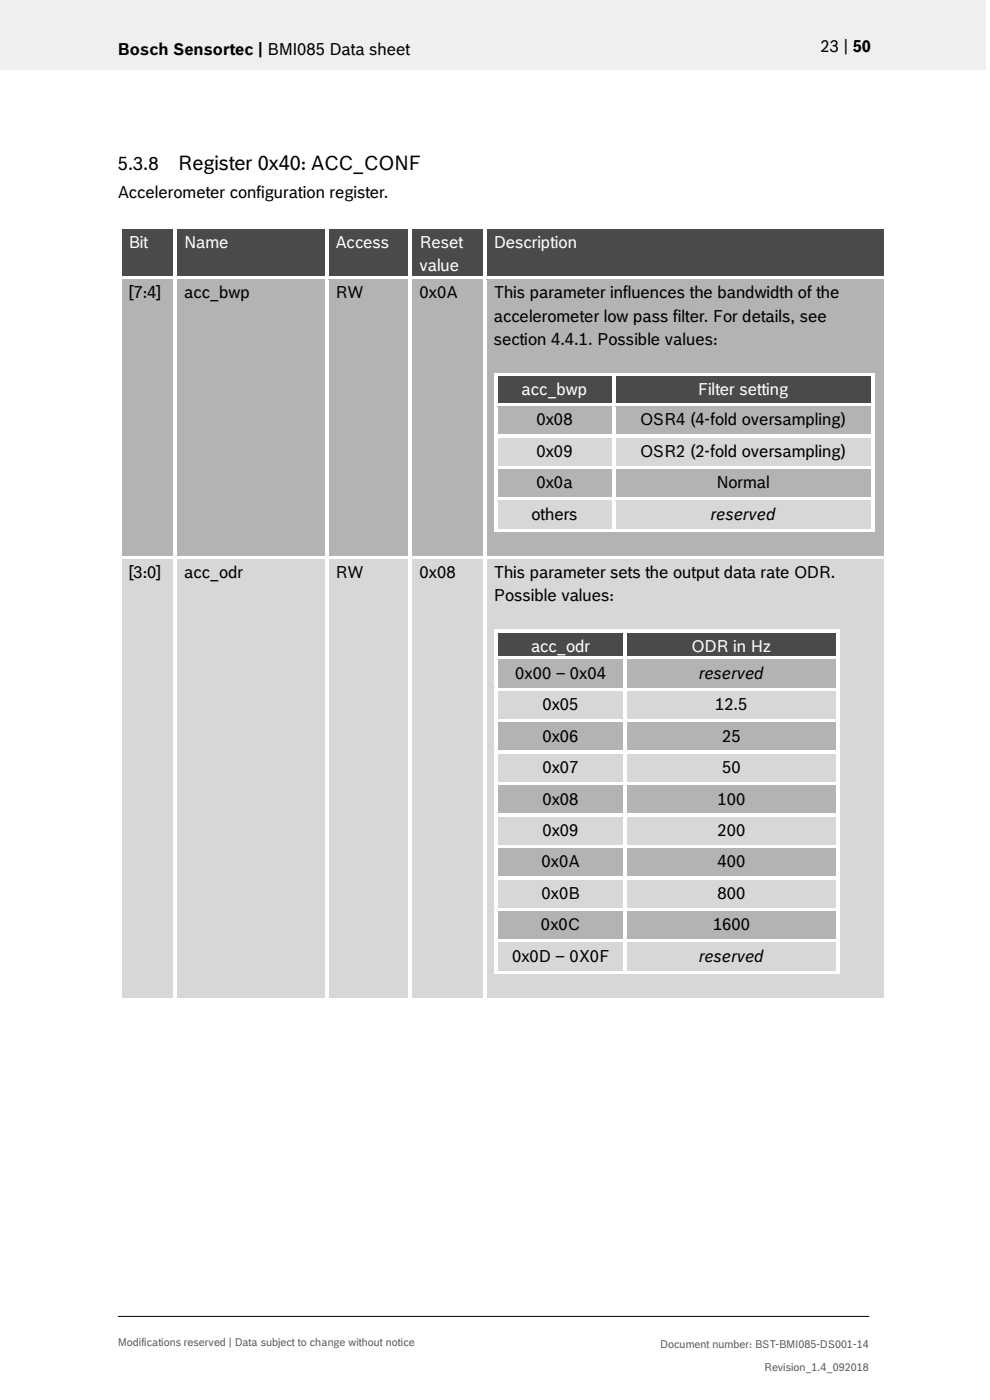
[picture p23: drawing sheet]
<svg xmlns="http://www.w3.org/2000/svg" width="210mm" height="297mm" viewBox="0 0 210 297" stroke-linecap="round" stroke-linejoin="round" font-family="sans-serif">
<defs><g id="words">
<text font-size="4.2" x="37.7" y="36">Register 0x40: ACC_CONF</text>
<text font-size="3.9" x="25" y="36">5.3.8</text>
<g font-size="3.5">
<text x="25" y="11.6">Bosch Sensortec | BMI085 Data sheet</text>
<text x="174.1" y="11">23 | 50</text>
<text x="25" y="42">Accelerometer configuration register.</text>
<text x="27.3" y="63.3">[</text>
<text x="28.3" y="63.3">7:4]</text>
<text x="39.1" y="63.3">acc_bwp</text>
<text x="71.2" y="63.3">RW</text>
<text x="89" y="63.3">0x0A</text>
<text x="104.8" y="63.3">This parameter influences the bandwidth of the</text>
<text x="104.8" y="68.2">accelerometer low pass filter. For details, see</text>
<text x="104.8" y="73.2">section 4.4.1. Possible values:</text>
<text x="113.8" y="90.3">0x08</text>
<text x="135.8" y="90.3">OSR4 (4-fold oversampling)</text>
<text x="113.8" y="96.9">0x09</text>
<text x="135.8" y="96.9">OSR2 (2-fold oversampling)</text>
<text x="113.8" y="103.6">0x0a</text>
<text x="152" y="103.6">Normal</text>
<text x="112.7" y="110.2">others</text>
<text x="150.8" y="110.2">reserved</text>
<text x="27.3" y="122.6">[3:0]</text>
<text x="39.1" y="122.6">acc_odr</text>
<text x="71.2" y="122.6">RW</text>
<text x="89" y="122.6">0x08</text>
<text x="104.8" y="122.6">This parameter sets the output data rate ODR.</text>
<text x="104.8" y="127.6">Possible values:</text>
<text x="109.3" y="144">0x00 – 0x04</text>
<text x="148.3" y="144">reserved</text>
<text x="115.1" y="150.7">0x05</text>
<text x="151.7" y="150.7">12.5</text>
<text x="115.1" y="157.4">0x06</text>
<text x="153.2" y="157.4">25</text>
<text x="115.1" y="164">0x07</text>
<text x="153.2" y="164">50</text>
<text x="115.1" y="170.7">0x08</text>
<text x="152.2" y="170.7">100</text>
<text x="115.1" y="177.3">0x09</text>
<text x="152.2" y="177.3">200</text>
<text x="114.9" y="184">0x0A</text>
<text x="152.2" y="184">400</text>
<text x="114.9" y="190.7">0x0B</text>
<text x="152.2" y="190.7">800</text>
<text x="114.8" y="197.4">0x0C</text>
<text x="151.3" y="197.4">1600</text>
<text x="108.6" y="204">0x0D – 0X0F</text>
<text x="148.3" y="204">reserved</text>
</g>
<g font-size="3.5" fill="#fff">
<text x="27.3" y="52.6">Bit</text>
<text x="39.1" y="52.6">Name</text>
<text x="71.2" y="52.6">Access</text>
<text x="89" y="52.6">Reset</text>
<text x="104.8" y="52.6">Description</text>
<text x="89" y="57.6">value</text>
<text x="110.7" y="83.9">acc_bwp</text>
<text x="148" y="83.9">Filter setting</text>
<text x="112.6" y="138.3">acc_odr</text>
<text x="146.7" y="138.3">ODR in Hz</text>
</g>
<g font-size="2.3" fill="#535f6b">
<text x="25" y="285.5">Modifications reserved | Data subject to change without notice</text>
<text x="140.1" y="285.9">Document number: BST-BMI085-DS001-14</text>
<text x="162.1" y="290.9">Revision_1.4_092018</text>
</g>
</g></defs>
<path d="M0 0h209.1v14.8h-209.1z" fill="#efeff0"/>
<path d="M25 279.3h159.4" fill="none" stroke="#000" stroke-width=".21"/>
<g fill="#424c58">
<path d="M25.8 48.7h11v9.8h-11z" fill-rule="evenodd"/>
<path d="M37.5 48.7h31.4v9.8h-31.4z" fill-rule="evenodd"/>
<path d="M69.7 48.7h17v9.8h-17z" fill-rule="evenodd"/>
<path d="M87.5 48.7h14.9v9.8h-14.9z" fill-rule="evenodd"/>
<path d="M103.3 48.7h84.2v9.8h-84.2z" fill-rule="evenodd"/>
</g>
<g fill="#424c58">
<path d="M27.3 48.7h8v4.9h-8z"/>
<path d="M39.1 48.7h28.3v4.9h-28.3z"/>
<path d="M71.2 48.7h14v4.9h-14z"/>
<path d="M89 48.7h12v4.9h-12z"/>
<path d="M89 53.6h12v4.9h-12z"/>
<path d="M104.8 48.7h81.1v4.9h-81.1z"/>
</g>
<g fill="#fff">
<path d="M25.1 47.9h.7v.8h-.7z" fill-rule="evenodd"/>
<path d="M25.1 47.9h.7v.7h-.7z" fill-rule="evenodd"/>
<path d="M25.8 47.9h11v.7h-11z" fill-rule="evenodd"/>
</g>
<path d="M25.8 48.7h11" fill="none" stroke="#424c58" stroke-width=".21"/>
<path d="M36.8 48.6l.7 .1z" fill="#fff"/>
<g fill="#fff">
<path d="M36.8 47.9h.7v.7h-.7z" fill-rule="evenodd"/>
<path d="M37.5 47.9h31.4v.7h-31.4z" fill-rule="evenodd"/>
</g>
<path d="M37.5 48.7h31.4" fill="none" stroke="#424c58" stroke-width=".21"/>
<path d="M68.9 48.6l.8 .1z" fill="#fff"/>
<g fill="#fff">
<path d="M68.9 47.9h.8v.7h-.8z" fill-rule="evenodd"/>
<path d="M69.7 47.9h17v.7h-17z" fill-rule="evenodd"/>
</g>
<path d="M69.7 48.7h17" fill="none" stroke="#424c58" stroke-width=".21"/>
<path d="M86.7 48.6l.8 .1z" fill="#fff"/>
<g fill="#fff">
<path d="M86.7 47.9h.8v.7h-.8z" fill-rule="evenodd"/>
<path d="M87.5 47.9h15v.7h-15z" fill-rule="evenodd"/>
</g>
<path d="M87.5 48.7h15" fill="none" stroke="#424c58" stroke-width=".21"/>
<path d="M102.5 48.6l.8 .1z" fill="#fff"/>
<g fill="#fff">
<path d="M102.5 47.9h.8v.7h-.8z" fill-rule="evenodd"/>
<path d="M103.3 47.9h84.2v.7h-84.2z" fill-rule="evenodd"/>
</g>
<path d="M103.3 48.7h84.2" fill="none" stroke="#424c58" stroke-width=".21"/>
<g fill="#fff">
<path d="M187.5 47.9h.8v.8h-.8z" fill-rule="evenodd"/>
<path d="M187.5 47.9h.8v.7h-.8z" fill-rule="evenodd"/>
<path d="M25.1 48.7h.7v9.8h-.7z" fill-rule="evenodd"/>
<path d="M36.8 48.7h.7v9.8h-.7z" fill-rule="evenodd"/>
<path d="M68.9 48.7h.8v9.8h-.8z" fill-rule="evenodd"/>
<path d="M86.7 48.7h.8v9.8h-.8z" fill-rule="evenodd"/>
<path d="M102.5 48.7h.8v9.8h-.8z" fill-rule="evenodd"/>
<path d="M187.5 48.7h.8v9.8h-.8z" fill-rule="evenodd"/>
</g>
<g fill="#b2b3b5">
<path d="M25.8 59.4h11v58.5h-11z" fill-rule="evenodd"/>
<path d="M37.5 59.4h31.4v58.5h-31.4z" fill-rule="evenodd"/>
<path d="M69.7 59.4h17v58.5h-17z" fill-rule="evenodd"/>
<path d="M87.5 59.4h14.9v58.5h-14.9z" fill-rule="evenodd"/>
<path d="M103.3 59.4h84.2v58.5h-84.2z" fill-rule="evenodd"/>
<path d="M104.8 64.3h81.1v4.9h-81.1z" fill-rule="evenodd"/>
<path d="M104.8 69.2h81.1v5h-81.1z" fill-rule="evenodd"/>
<path d="M104.8 74.2h81.1v4.9h-81.1z" fill-rule="evenodd"/>
</g>
<g fill="#b2b3b5">
<path d="M27.3 59.4h8v4.9h-8z"/>
<path d="M39.1 59.4h28.3v4.9h-28.3z"/>
<path d="M71.2 59.4h14v4.9h-14z"/>
<path d="M89 59.4h12v4.9h-12z"/>
<path d="M104.8 59.4h81.1v4.9h-81.1z"/>
</g>
<path d="M104.8 79.1v6.4" fill="none" stroke="#b2b3b5" stroke-width=".21"/>
<g fill="#424c58">
<path d="M105.5 79.9h24.3v5.6h-24.3z" fill-rule="evenodd"/>
<path d="M130.6 79.9h54.2v5.6h-54.2z" fill-rule="evenodd"/>
</g>
<g fill="#424c58">
<path d="M107.1 79.9h21.2v4.9h-21.2z"/>
<path d="M132.1 79.9h51.2v4.9h-51.2z"/>
</g>
<g fill="#fff">
<path d="M104.8 79.1h.8v.8h-.8z" fill-rule="evenodd"/>
<path d="M104.8 79.1h.8v.7h-.8z" fill-rule="evenodd"/>
<path d="M105.6 79.1h24.2v.7h-24.2z" fill-rule="evenodd"/>
</g>
<path d="M105.6 79.9h24.2" fill="none" stroke="#424c58" stroke-width=".21"/>
<path d="M129.8 79.8l.8 .1z" fill="#fff"/>
<g fill="#fff">
<path d="M129.8 79.1h.8v.7h-.8z" fill-rule="evenodd"/>
<path d="M130.6 79.1h54.2v.7h-54.2z" fill-rule="evenodd"/>
</g>
<path d="M130.6 79.9h54.2" fill="none" stroke="#424c58" stroke-width=".21"/>
<g fill="#fff">
<path d="M184.8 79.1h.7v.8h-.7z" fill-rule="evenodd"/>
<path d="M184.8 79.1h.7v.7h-.7z" fill-rule="evenodd"/>
<path d="M104.8 79.9h.8v5.6h-.8z" fill-rule="evenodd"/>
<path d="M129.8 79.9h.8v5.6h-.8z" fill-rule="evenodd"/>
<path d="M184.8 79.9h.7v5.6h-.7z" fill-rule="evenodd"/>
</g>
<path d="M104.8 85.5v6.7" fill="none" stroke="#b2b3b5" stroke-width=".21"/>
<g fill="#b2b3b5">
<path d="M105.5 86.3h24.3v5.9h-24.3z" fill-rule="evenodd"/>
<path d="M130.6 86.3h54.2v5.9h-54.2z" fill-rule="evenodd"/>
</g>
<g fill="#b2b3b5">
<path d="M107.1 86.3h21.2v4.9h-21.2z"/>
<path d="M132.1 86.3h51.2v4.9h-51.2z"/>
</g>
<g fill="#fff">
<path d="M104.8 85.5h.8v.8h-.8z" fill-rule="evenodd"/>
<path d="M105.6 85.5h24.2v.8h-24.2z" fill-rule="evenodd"/>
</g>
<path d="M105.6 86.3h24.2" fill="none" stroke="#b2b3b5" stroke-width=".21"/>
<g fill="#fff">
<path d="M129.8 85.5h.8v.8h-.8z" fill-rule="evenodd"/>
<path d="M130.6 85.5h54.2v.8h-54.2z" fill-rule="evenodd"/>
</g>
<path d="M130.6 86.3h54.2" fill="none" stroke="#b2b3b5" stroke-width=".21"/>
<g fill="#fff">
<path d="M184.8 85.5h.7v.8h-.7z" fill-rule="evenodd"/>
<path d="M104.8 86.3h.8v5.9h-.8z" fill-rule="evenodd"/>
<path d="M129.8 86.3h.8v5.9h-.8z" fill-rule="evenodd"/>
<path d="M184.8 86.3h.7v5.9h-.7z" fill-rule="evenodd"/>
</g>
<path d="M104.8 92.2v6.6" fill="none" stroke="#b2b3b5" stroke-width=".21"/>
<g fill="#d7d7da">
<path d="M105.5 93h24.3v5.8h-24.3z" fill-rule="evenodd"/>
<path d="M130.6 93h54.2v5.8h-54.2z" fill-rule="evenodd"/>
</g>
<g fill="#d7d7da">
<path d="M107.1 93h21.2v4.9h-21.2z"/>
<path d="M132.1 93h51.2v4.9h-51.2z"/>
</g>
<g fill="#fff">
<path d="M104.8 92.2h.8v.8h-.8z" fill-rule="evenodd"/>
<path d="M105.6 92.2h24.2v.7h-24.2z" fill-rule="evenodd"/>
</g>
<path d="M105.6 92.9h24.2" fill="none" stroke="#d7d7da" stroke-width=".21"/>
<g fill="#fff">
<path d="M129.8 92.2h.8v.8h-.8z" fill-rule="evenodd"/>
<path d="M130.6 92.2h54.2v.7h-54.2z" fill-rule="evenodd"/>
</g>
<path d="M130.6 92.9h54.2" fill="none" stroke="#d7d7da" stroke-width=".21"/>
<g fill="#fff">
<path d="M184.8 92.2h.7v.8h-.7z" fill-rule="evenodd"/>
<path d="M104.8 93h.8v5.8h-.8z" fill-rule="evenodd"/>
<path d="M129.8 93h.8v5.8h-.8z" fill-rule="evenodd"/>
<path d="M184.8 93h.7v5.8h-.7z" fill-rule="evenodd"/>
</g>
<path d="M104.8 98.8v6.7" fill="none" stroke="#b2b3b5" stroke-width=".21"/>
<g fill="#b2b3b5">
<path d="M105.5 99.6h24.3v5.9h-24.3z" fill-rule="evenodd"/>
<path d="M130.6 99.6h54.2v5.9h-54.2z" fill-rule="evenodd"/>
</g>
<g fill="#b2b3b5">
<path d="M107.1 99.6h21.2v5h-21.2z"/>
<path d="M132.1 99.6h51.2v5h-51.2z"/>
</g>
<g fill="#fff">
<path d="M104.8 98.8h.8v.9h-.8z" fill-rule="evenodd"/>
<path d="M105.6 98.8h24.2v.8h-24.2z" fill-rule="evenodd"/>
</g>
<path d="M105.6 99.6h24.2" fill="none" stroke="#b2b3b5" stroke-width=".21"/>
<g fill="#fff">
<path d="M129.8 98.8h.8v.9h-.8z" fill-rule="evenodd"/>
<path d="M130.6 98.8h54.2v.8h-54.2z" fill-rule="evenodd"/>
</g>
<path d="M130.6 99.6h54.2" fill="none" stroke="#b2b3b5" stroke-width=".21"/>
<g fill="#fff">
<path d="M184.8 98.8h.7v.9h-.7z" fill-rule="evenodd"/>
<path d="M104.8 99.7h.8v5.8h-.8z" fill-rule="evenodd"/>
<path d="M129.8 99.7h.8v5.8h-.8z" fill-rule="evenodd"/>
<path d="M184.8 99.7h.7v5.8h-.7z" fill-rule="evenodd"/>
</g>
<path d="M104.8 105.5v7.4" fill="none" stroke="#b2b3b5" stroke-width=".21"/>
<g fill="#d7d7da">
<path d="M105.5 106.3h24.3v5.9h-24.3z" fill-rule="evenodd"/>
<path d="M130.6 106.3h54.2v5.9h-54.2z" fill-rule="evenodd"/>
</g>
<g fill="#d7d7da">
<path d="M107.1 106.3h21.2v4.9h-21.2z"/>
<path d="M132.1 106.3h51.2v4.9h-51.2z"/>
</g>
<g fill="#fff">
<path d="M104.8 105.5h.8v.8h-.8z" fill-rule="evenodd"/>
<path d="M105.6 105.5h24.2v.8h-24.2z" fill-rule="evenodd"/>
</g>
<path d="M105.6 106.3h24.2" fill="none" stroke="#d7d7da" stroke-width=".21"/>
<g fill="#fff">
<path d="M129.8 105.5h.8v.8h-.8z" fill-rule="evenodd"/>
<path d="M130.6 105.5h54.2v.8h-54.2z" fill-rule="evenodd"/>
</g>
<path d="M130.6 106.3h54.2" fill="none" stroke="#d7d7da" stroke-width=".21"/>
<g fill="#fff">
<path d="M184.8 105.5h.7v.8h-.7z" fill-rule="evenodd"/>
<path d="M104.8 106.3h.8v5.9h-.8z" fill-rule="evenodd"/>
<path d="M104.8 112.2h.8v.7h-.8z" fill-rule="evenodd"/>
<path d="M104.8 112.2h.8v.7h-.8z" fill-rule="evenodd"/>
<path d="M105.6 112.2h24.2v.7h-24.2z" fill-rule="evenodd"/>
<path d="M129.8 106.3h.8v5.9h-.8z" fill-rule="evenodd"/>
<path d="M129.8 112.2h.8v.7h-.8z" fill-rule="evenodd"/>
<path d="M130.6 112.2h54.2v.7h-54.2z" fill-rule="evenodd"/>
<path d="M184.8 106.3h.7v5.9h-.7z" fill-rule="evenodd"/>
<path d="M184.8 112.2h.7v.7h-.7z" fill-rule="evenodd"/>
<path d="M184.8 112.2h.7v.7h-.7z" fill-rule="evenodd"/>
</g>
<path d="M104.8 112.9h81.1v5h-81.1z" fill="#b2b3b5"/>
<g fill="#fff">
<path d="M25.1 58.5h.7v.9h-.7z" fill-rule="evenodd"/>
<path d="M25.8 58.5h11v.8h-11z" fill-rule="evenodd"/>
</g>
<path d="M25.8 59.3h11" fill="none" stroke="#b2b3b5" stroke-width=".21"/>
<g fill="#fff">
<path d="M36.8 58.5h.7v.9h-.7z" fill-rule="evenodd"/>
<path d="M37.5 58.5h31.4v.8h-31.4z" fill-rule="evenodd"/>
</g>
<path d="M37.5 59.3h31.4" fill="none" stroke="#b2b3b5" stroke-width=".21"/>
<g fill="#fff">
<path d="M68.9 58.5h.8v.9h-.8z" fill-rule="evenodd"/>
<path d="M69.7 58.5h17v.8h-17z" fill-rule="evenodd"/>
</g>
<path d="M69.7 59.3h17" fill="none" stroke="#b2b3b5" stroke-width=".21"/>
<g fill="#fff">
<path d="M86.7 58.5h.8v.9h-.8z" fill-rule="evenodd"/>
<path d="M87.5 58.5h15v.8h-15z" fill-rule="evenodd"/>
</g>
<path d="M87.5 59.3h15" fill="none" stroke="#b2b3b5" stroke-width=".21"/>
<g fill="#fff">
<path d="M102.5 58.5h.8v.9h-.8z" fill-rule="evenodd"/>
<path d="M103.3 58.5h84.2v.8h-84.2z" fill-rule="evenodd"/>
</g>
<path d="M103.3 59.3h84.2" fill="none" stroke="#b2b3b5" stroke-width=".21"/>
<g fill="#fff">
<path d="M187.5 58.5h.8v.9h-.8z" fill-rule="evenodd"/>
<path d="M25.1 59.4h.7v58.5h-.7z" fill-rule="evenodd"/>
<path d="M36.8 59.4h.7v58.5h-.7z" fill-rule="evenodd"/>
<path d="M68.9 59.4h.8v58.5h-.8z" fill-rule="evenodd"/>
<path d="M86.7 59.4h.8v58.5h-.8z" fill-rule="evenodd"/>
<path d="M102.5 59.4h.8v58.5h-.8z" fill-rule="evenodd"/>
<path d="M187.5 59.4h.8v58.5h-.8z" fill-rule="evenodd"/>
</g>
<g fill="#d7d7da">
<path d="M25.8 118.7h11v93h-11z" fill-rule="evenodd"/>
<path d="M37.5 118.7h31.4v93h-31.4z" fill-rule="evenodd"/>
<path d="M69.7 118.7h17v93h-17z" fill-rule="evenodd"/>
<path d="M87.5 118.7h14.9v93h-14.9z" fill-rule="evenodd"/>
<path d="M103.3 118.7h84.2v93h-84.2z" fill-rule="evenodd"/>
<path d="M104.8 123.6h81.1v5h-81.1z" fill-rule="evenodd"/>
<path d="M104.8 128.6h81.1v4.9h-81.1z" fill-rule="evenodd"/>
</g>
<g fill="#d7d7da">
<path d="M27.3 118.7h8v4.9h-8z"/>
<path d="M39.1 118.7h28.3v4.9h-28.3z"/>
<path d="M71.2 118.7h14v4.9h-14z"/>
<path d="M89 118.7h12v4.9h-12z"/>
<path d="M104.8 118.7h81.1v4.9h-81.1z"/>
</g>
<path d="M104.8 133.5v5.7" fill="none" stroke="#d7d7da" stroke-width=".21"/>
<g fill="#424c58">
<path d="M105.5 134.3h26.8v4.9h-26.8z" fill-rule="evenodd"/>
<path d="M133.1 134.3h44.2v4.9h-44.2z" fill-rule="evenodd"/>
</g>
<g fill="#424c58">
<path d="M107.1 134.3h23.7v4.9h-23.7z"/>
<path d="M134.6 134.3h41.2v4.9h-41.2z"/>
</g>
<g fill="#fff">
<path d="M104.8 133.5h.8v.8h-.8z" fill-rule="evenodd"/>
<path d="M104.8 133.5h.8v.8h-.8z" fill-rule="evenodd"/>
<path d="M105.6 133.5h26.7v.8h-26.7z" fill-rule="evenodd"/>
</g>
<path d="M105.6 134.3h26.7" fill="none" stroke="#424c58" stroke-width=".21"/>
<path d="M132.3 134.3h.8z" fill="#fff"/>
<g fill="#fff">
<path d="M132.3 133.5h.8v.8h-.8z" fill-rule="evenodd"/>
<path d="M133.1 133.5h44.2v.8h-44.2z" fill-rule="evenodd"/>
</g>
<path d="M133.1 134.3h44.2" fill="none" stroke="#424c58" stroke-width=".21"/>
<g fill="#fff">
<path d="M177.3 133.5h.8v.8h-.8z" fill-rule="evenodd"/>
<path d="M177.3 133.5h.8v.8h-.8z" fill-rule="evenodd"/>
<path d="M104.8 134.3h.8v4.9h-.8z" fill-rule="evenodd"/>
<path d="M132.3 134.3h.8v4.9h-.8z" fill-rule="evenodd"/>
<path d="M177.3 134.3h.8v4.9h-.8z" fill-rule="evenodd"/>
</g>
<path d="M104.8 139.2v6.7" fill="none" stroke="#d7d7da" stroke-width=".21"/>
<g fill="#b2b3b5">
<path d="M105.5 140h26.8v5.9h-26.8z" fill-rule="evenodd"/>
<path d="M133.1 140h44.2v5.9h-44.2z" fill-rule="evenodd"/>
</g>
<g fill="#b2b3b5">
<path d="M107.1 140h23.7v5h-23.7z"/>
<path d="M134.6 140h41.2v5h-41.2z"/>
</g>
<g fill="#fff">
<path d="M104.8 139.2h.8v.8h-.8z" fill-rule="evenodd"/>
<path d="M105.6 139.2h26.7v.8h-26.7z" fill-rule="evenodd"/>
</g>
<path d="M105.6 140h26.7" fill="none" stroke="#b2b3b5" stroke-width=".21"/>
<g fill="#fff">
<path d="M132.3 139.2h.8v.8h-.8z" fill-rule="evenodd"/>
<path d="M133.1 139.2h44.2v.8h-44.2z" fill-rule="evenodd"/>
</g>
<path d="M133.1 140h44.2" fill="none" stroke="#b2b3b5" stroke-width=".21"/>
<g fill="#fff">
<path d="M177.3 139.2h.8v.8h-.8z" fill-rule="evenodd"/>
<path d="M104.8 140h.8v5.9h-.8z" fill-rule="evenodd"/>
<path d="M132.3 140h.8v5.9h-.8z" fill-rule="evenodd"/>
<path d="M177.3 140h.8v5.9h-.8z" fill-rule="evenodd"/>
</g>
<path d="M104.8 145.9v6.7" fill="none" stroke="#d7d7da" stroke-width=".21"/>
<g fill="#d7d7da">
<path d="M105.5 146.7h26.8v5.9h-26.8z" fill-rule="evenodd"/>
<path d="M133.1 146.7h44.2v5.9h-44.2z" fill-rule="evenodd"/>
</g>
<g fill="#d7d7da">
<path d="M107.1 146.7h23.7v4.9h-23.7z"/>
<path d="M134.6 146.7h41.2v4.9h-41.2z"/>
</g>
<g fill="#fff">
<path d="M104.8 145.9h.8v.8h-.8z" fill-rule="evenodd"/>
<path d="M105.6 145.9h26.7v.8h-26.7z" fill-rule="evenodd"/>
</g>
<path d="M105.6 146.7h26.7" fill="none" stroke="#d7d7da" stroke-width=".21"/>
<g fill="#fff">
<path d="M132.3 145.9h.8v.8h-.8z" fill-rule="evenodd"/>
<path d="M133.1 145.9h44.2v.8h-44.2z" fill-rule="evenodd"/>
</g>
<path d="M133.1 146.7h44.2" fill="none" stroke="#d7d7da" stroke-width=".21"/>
<g fill="#fff">
<path d="M177.3 145.9h.8v.8h-.8z" fill-rule="evenodd"/>
<path d="M104.8 146.7h.8v5.9h-.8z" fill-rule="evenodd"/>
<path d="M132.3 146.7h.8v5.9h-.8z" fill-rule="evenodd"/>
<path d="M177.3 146.7h.8v5.9h-.8z" fill-rule="evenodd"/>
</g>
<path d="M104.8 152.6v6.7" fill="none" stroke="#d7d7da" stroke-width=".21"/>
<g fill="#b2b3b5">
<path d="M105.5 153.4h26.8v5.9h-26.8z" fill-rule="evenodd"/>
<path d="M133.1 153.4h44.2v5.9h-44.2z" fill-rule="evenodd"/>
</g>
<g fill="#b2b3b5">
<path d="M107.1 153.4h23.7v4.9h-23.7z"/>
<path d="M134.6 153.4h41.2v4.9h-41.2z"/>
</g>
<g fill="#fff">
<path d="M104.8 152.6h.8v.8h-.8z" fill-rule="evenodd"/>
<path d="M105.6 152.6h26.7v.7h-26.7z" fill-rule="evenodd"/>
</g>
<path d="M105.6 153.4h26.7" fill="none" stroke="#b2b3b5" stroke-width=".21"/>
<g fill="#fff">
<path d="M132.3 152.6h.8v.8h-.8z" fill-rule="evenodd"/>
<path d="M133.1 152.6h44.2v.7h-44.2z" fill-rule="evenodd"/>
</g>
<path d="M133.1 153.4h44.2" fill="none" stroke="#b2b3b5" stroke-width=".21"/>
<g fill="#fff">
<path d="M177.3 152.6h.8v.8h-.8z" fill-rule="evenodd"/>
<path d="M104.8 153.4h.8v5.9h-.8z" fill-rule="evenodd"/>
<path d="M132.3 153.4h.8v5.9h-.8z" fill-rule="evenodd"/>
<path d="M177.3 153.4h.8v5.9h-.8z" fill-rule="evenodd"/>
</g>
<path d="M104.8 159.3v6.6" fill="none" stroke="#d7d7da" stroke-width=".21"/>
<g fill="#d7d7da">
<path d="M105.5 160h26.8v5.9h-26.8z" fill-rule="evenodd"/>
<path d="M133.1 160h44.2v5.9h-44.2z" fill-rule="evenodd"/>
</g>
<g fill="#d7d7da">
<path d="M107.1 160h23.7v5h-23.7z"/>
<path d="M134.6 160h41.2v5h-41.2z"/>
</g>
<g fill="#fff">
<path d="M104.8 159.3h.8v.8h-.8z" fill-rule="evenodd"/>
<path d="M105.6 159.3h26.7v.7h-26.7z" fill-rule="evenodd"/>
</g>
<path d="M105.6 160h26.7" fill="none" stroke="#d7d7da" stroke-width=".21"/>
<g fill="#fff">
<path d="M132.3 159.3h.8v.8h-.8z" fill-rule="evenodd"/>
<path d="M133.1 159.3h44.2v.7h-44.2z" fill-rule="evenodd"/>
</g>
<path d="M133.1 160h44.2" fill="none" stroke="#d7d7da" stroke-width=".21"/>
<g fill="#fff">
<path d="M177.3 159.3h.8v.8h-.8z" fill-rule="evenodd"/>
<path d="M104.8 160.1h.8v5.8h-.8z" fill-rule="evenodd"/>
<path d="M132.3 160.1h.8v5.8h-.8z" fill-rule="evenodd"/>
<path d="M177.3 160.1h.8v5.8h-.8z" fill-rule="evenodd"/>
</g>
<path d="M104.8 165.9v6.7" fill="none" stroke="#d7d7da" stroke-width=".21"/>
<g fill="#b2b3b5">
<path d="M105.5 166.7h26.8v5.9h-26.8z" fill-rule="evenodd"/>
<path d="M133.1 166.7h44.2v5.9h-44.2z" fill-rule="evenodd"/>
</g>
<g fill="#b2b3b5">
<path d="M107.1 166.7h23.7v5h-23.7z"/>
<path d="M134.6 166.7h41.2v5h-41.2z"/>
</g>
<g fill="#fff">
<path d="M104.8 165.9h.8v.8h-.8z" fill-rule="evenodd"/>
<path d="M105.6 165.9h26.7v.8h-26.7z" fill-rule="evenodd"/>
</g>
<path d="M105.6 166.7h26.7" fill="none" stroke="#b2b3b5" stroke-width=".21"/>
<g fill="#fff">
<path d="M132.3 165.9h.8v.8h-.8z" fill-rule="evenodd"/>
<path d="M133.1 165.9h44.2v.8h-44.2z" fill-rule="evenodd"/>
</g>
<path d="M133.1 166.7h44.2" fill="none" stroke="#b2b3b5" stroke-width=".21"/>
<g fill="#fff">
<path d="M177.3 165.9h.8v.8h-.8z" fill-rule="evenodd"/>
<path d="M104.8 166.7h.8v5.9h-.8z" fill-rule="evenodd"/>
<path d="M132.3 166.7h.8v5.9h-.8z" fill-rule="evenodd"/>
<path d="M177.3 166.7h.8v5.9h-.8z" fill-rule="evenodd"/>
</g>
<path d="M104.8 172.6v6.6" fill="none" stroke="#d7d7da" stroke-width=".21"/>
<g fill="#d7d7da">
<path d="M105.5 173.4h26.8v5.8h-26.8z" fill-rule="evenodd"/>
<path d="M133.1 173.4h44.2v5.8h-44.2z" fill-rule="evenodd"/>
</g>
<g fill="#d7d7da">
<path d="M107.1 173.4h23.7v4.9h-23.7z"/>
<path d="M134.6 173.4h41.2v4.9h-41.2z"/>
</g>
<g fill="#fff">
<path d="M104.8 172.6h.8v.8h-.8z" fill-rule="evenodd"/>
<path d="M105.6 172.6h26.7v.8h-26.7z" fill-rule="evenodd"/>
</g>
<path d="M105.6 173.4h26.7" fill="none" stroke="#d7d7da" stroke-width=".21"/>
<g fill="#fff">
<path d="M132.3 172.6h.8v.8h-.8z" fill-rule="evenodd"/>
<path d="M133.1 172.6h44.2v.8h-44.2z" fill-rule="evenodd"/>
</g>
<path d="M133.1 173.4h44.2" fill="none" stroke="#d7d7da" stroke-width=".21"/>
<g fill="#fff">
<path d="M177.3 172.6h.8v.8h-.8z" fill-rule="evenodd"/>
<path d="M104.8 173.4h.8v5.8h-.8z" fill-rule="evenodd"/>
<path d="M132.3 173.4h.8v5.8h-.8z" fill-rule="evenodd"/>
<path d="M177.3 173.4h.8v5.8h-.8z" fill-rule="evenodd"/>
</g>
<path d="M104.8 179.2v6.7" fill="none" stroke="#d7d7da" stroke-width=".21"/>
<g fill="#b2b3b5">
<path d="M105.5 180h26.8v5.9h-26.8z" fill-rule="evenodd"/>
<path d="M133.1 180h44.2v5.9h-44.2z" fill-rule="evenodd"/>
</g>
<g fill="#b2b3b5">
<path d="M107.1 180h23.7v5h-23.7z"/>
<path d="M134.6 180h41.2v5h-41.2z"/>
</g>
<g fill="#fff">
<path d="M104.8 179.2h.8v.8h-.8z" fill-rule="evenodd"/>
<path d="M105.6 179.2h26.7v.8h-26.7z" fill-rule="evenodd"/>
</g>
<path d="M105.6 180h26.7" fill="none" stroke="#b2b3b5" stroke-width=".21"/>
<g fill="#fff">
<path d="M132.3 179.2h.8v.8h-.8z" fill-rule="evenodd"/>
<path d="M133.1 179.2h44.2v.8h-44.2z" fill-rule="evenodd"/>
</g>
<path d="M133.1 180h44.2" fill="none" stroke="#b2b3b5" stroke-width=".21"/>
<g fill="#fff">
<path d="M177.3 179.2h.8v.8h-.8z" fill-rule="evenodd"/>
<path d="M104.8 180h.8v5.9h-.8z" fill-rule="evenodd"/>
<path d="M132.3 180h.8v5.9h-.8z" fill-rule="evenodd"/>
<path d="M177.3 180h.8v5.9h-.8z" fill-rule="evenodd"/>
</g>
<path d="M104.8 185.9v6.7" fill="none" stroke="#d7d7da" stroke-width=".21"/>
<g fill="#d7d7da">
<path d="M105.5 186.7h26.8v5.9h-26.8z" fill-rule="evenodd"/>
<path d="M133.1 186.7h44.2v5.9h-44.2z" fill-rule="evenodd"/>
</g>
<g fill="#d7d7da">
<path d="M107.1 186.7h23.7v4.9h-23.7z"/>
<path d="M134.6 186.7h41.2v4.9h-41.2z"/>
</g>
<g fill="#fff">
<path d="M104.8 185.9h.8v.8h-.8z" fill-rule="evenodd"/>
<path d="M105.6 185.9h26.7v.8h-26.7z" fill-rule="evenodd"/>
</g>
<path d="M105.6 186.7h26.7" fill="none" stroke="#d7d7da" stroke-width=".21"/>
<g fill="#fff">
<path d="M132.3 185.9h.8v.8h-.8z" fill-rule="evenodd"/>
<path d="M133.1 185.9h44.2v.8h-44.2z" fill-rule="evenodd"/>
</g>
<path d="M133.1 186.7h44.2" fill="none" stroke="#d7d7da" stroke-width=".21"/>
<g fill="#fff">
<path d="M177.3 185.9h.8v.8h-.8z" fill-rule="evenodd"/>
<path d="M104.8 186.7h.8v5.9h-.8z" fill-rule="evenodd"/>
<path d="M132.3 186.7h.8v5.9h-.8z" fill-rule="evenodd"/>
<path d="M177.3 186.7h.8v5.9h-.8z" fill-rule="evenodd"/>
</g>
<path d="M104.8 192.6v6.7" fill="none" stroke="#d7d7da" stroke-width=".21"/>
<g fill="#b2b3b5">
<path d="M105.5 193.4h26.8v5.9h-26.8z" fill-rule="evenodd"/>
<path d="M133.1 193.4h44.2v5.9h-44.2z" fill-rule="evenodd"/>
</g>
<g fill="#b2b3b5">
<path d="M107.1 193.4h23.7v4.9h-23.7z"/>
<path d="M134.6 193.4h41.2v4.9h-41.2z"/>
</g>
<g fill="#fff">
<path d="M104.8 192.6h.8v.8h-.8z" fill-rule="evenodd"/>
<path d="M105.6 192.6h26.7v.7h-26.7z" fill-rule="evenodd"/>
</g>
<path d="M105.6 193.4h26.7" fill="none" stroke="#b2b3b5" stroke-width=".21"/>
<g fill="#fff">
<path d="M132.3 192.6h.8v.8h-.8z" fill-rule="evenodd"/>
<path d="M133.1 192.6h44.2v.7h-44.2z" fill-rule="evenodd"/>
</g>
<path d="M133.1 193.4h44.2" fill="none" stroke="#b2b3b5" stroke-width=".21"/>
<g fill="#fff">
<path d="M177.3 192.6h.8v.8h-.8z" fill-rule="evenodd"/>
<path d="M104.8 193.4h.8v5.9h-.8z" fill-rule="evenodd"/>
<path d="M132.3 193.4h.8v5.9h-.8z" fill-rule="evenodd"/>
<path d="M177.3 193.4h.8v5.9h-.8z" fill-rule="evenodd"/>
</g>
<path d="M104.8 199.3v7.4" fill="none" stroke="#d7d7da" stroke-width=".21"/>
<g fill="#d7d7da">
<path d="M105.5 200h26.8v5.9h-26.8z" fill-rule="evenodd"/>
<path d="M133.1 200h44.2v5.9h-44.2z" fill-rule="evenodd"/>
</g>
<g fill="#d7d7da">
<path d="M107.1 200h23.7v5h-23.7z"/>
<path d="M134.6 200h41.2v5h-41.2z"/>
</g>
<g fill="#fff">
<path d="M104.8 199.3h.8v.8h-.8z" fill-rule="evenodd"/>
<path d="M105.6 199.3h26.7v.7h-26.7z" fill-rule="evenodd"/>
</g>
<path d="M105.6 200h26.7" fill="none" stroke="#d7d7da" stroke-width=".21"/>
<g fill="#fff">
<path d="M132.3 199.3h.8v.8h-.8z" fill-rule="evenodd"/>
<path d="M133.1 199.3h44.2v.7h-44.2z" fill-rule="evenodd"/>
</g>
<path d="M133.1 200h44.2" fill="none" stroke="#d7d7da" stroke-width=".21"/>
<g fill="#fff">
<path d="M177.3 199.3h.8v.8h-.8z" fill-rule="evenodd"/>
<path d="M104.8 200.1h.8v5.9h-.8z" fill-rule="evenodd"/>
<path d="M104.8 206h.8v.7h-.8z" fill-rule="evenodd"/>
<path d="M104.8 206h.8v.7h-.8z" fill-rule="evenodd"/>
<path d="M105.6 206h26.7v.7h-26.7z" fill-rule="evenodd"/>
<path d="M132.3 200.1h.8v5.9h-.8z" fill-rule="evenodd"/>
<path d="M132.3 206h.8v.7h-.8z" fill-rule="evenodd"/>
<path d="M133.1 206h44.2v.7h-44.2z" fill-rule="evenodd"/>
<path d="M177.3 200.1h.8v5.9h-.8z" fill-rule="evenodd"/>
<path d="M177.3 206h.8v.7h-.8z" fill-rule="evenodd"/>
<path d="M177.3 206h.8v.7h-.8z" fill-rule="evenodd"/>
</g>
<path d="M104.8 206.7h81.1v5h-81.1z" fill="#d7d7da"/>
<g fill="#fff">
<path d="M25.1 117.9h.7v.8h-.7z" fill-rule="evenodd"/>
<path d="M25.8 117.9h11v.8h-11z" fill-rule="evenodd"/>
</g>
<path d="M25.8 118.7h11" fill="none" stroke="#d7d7da" stroke-width=".21"/>
<g fill="#fff">
<path d="M36.8 117.9h.7v.8h-.7z" fill-rule="evenodd"/>
<path d="M37.5 117.9h31.4v.8h-31.4z" fill-rule="evenodd"/>
</g>
<path d="M37.5 118.7h31.4" fill="none" stroke="#d7d7da" stroke-width=".21"/>
<g fill="#fff">
<path d="M68.9 117.9h.8v.8h-.8z" fill-rule="evenodd"/>
<path d="M69.7 117.9h17v.8h-17z" fill-rule="evenodd"/>
</g>
<path d="M69.7 118.7h17" fill="none" stroke="#d7d7da" stroke-width=".21"/>
<g fill="#fff">
<path d="M86.7 117.9h.8v.8h-.8z" fill-rule="evenodd"/>
<path d="M87.5 117.9h15v.8h-15z" fill-rule="evenodd"/>
</g>
<path d="M87.5 118.7h15" fill="none" stroke="#d7d7da" stroke-width=".21"/>
<g fill="#fff">
<path d="M102.5 117.9h.8v.8h-.8z" fill-rule="evenodd"/>
<path d="M103.3 117.9h84.2v.8h-84.2z" fill-rule="evenodd"/>
</g>
<path d="M103.3 118.7h84.2" fill="none" stroke="#d7d7da" stroke-width=".21"/>
<g fill="#fff">
<path d="M187.5 117.9h.8v.8h-.8z" fill-rule="evenodd"/>
<path d="M25.1 118.7h.7v93h-.7z" fill-rule="evenodd"/>
<path d="M25.1 211.7h.7v.7h-.7z" fill-rule="evenodd"/>
<path d="M25.1 211.7h.7v.7h-.7z" fill-rule="evenodd"/>
<path d="M25.8 211.7h11v.7h-11z" fill-rule="evenodd"/>
<path d="M36.8 118.7h.7v93h-.7z" fill-rule="evenodd"/>
<path d="M36.8 211.7h.7v.7h-.7z" fill-rule="evenodd"/>
<path d="M37.5 211.7h31.4v.7h-31.4z" fill-rule="evenodd"/>
<path d="M68.9 118.7h.8v93h-.8z" fill-rule="evenodd"/>
<path d="M68.9 211.7h.8v.7h-.8z" fill-rule="evenodd"/>
<path d="M69.7 211.7h17v.7h-17z" fill-rule="evenodd"/>
<path d="M86.7 118.7h.8v93h-.8z" fill-rule="evenodd"/>
<path d="M86.7 211.7h.8v.7h-.8z" fill-rule="evenodd"/>
<path d="M87.5 211.7h15v.7h-15z" fill-rule="evenodd"/>
<path d="M102.5 118.7h.8v93h-.8z" fill-rule="evenodd"/>
<path d="M102.5 211.7h.8v.7h-.8z" fill-rule="evenodd"/>
<path d="M103.3 211.7h84.2v.7h-84.2z" fill-rule="evenodd"/>
<path d="M187.5 118.7h.8v93h-.8z" fill-rule="evenodd"/>
<path d="M187.5 211.7h.8v.7h-.8z" fill-rule="evenodd"/>
<path d="M187.5 211.7h.8v.7h-.8z" fill-rule="evenodd"/>
</g>
<use href="#words"/>
</svg>
